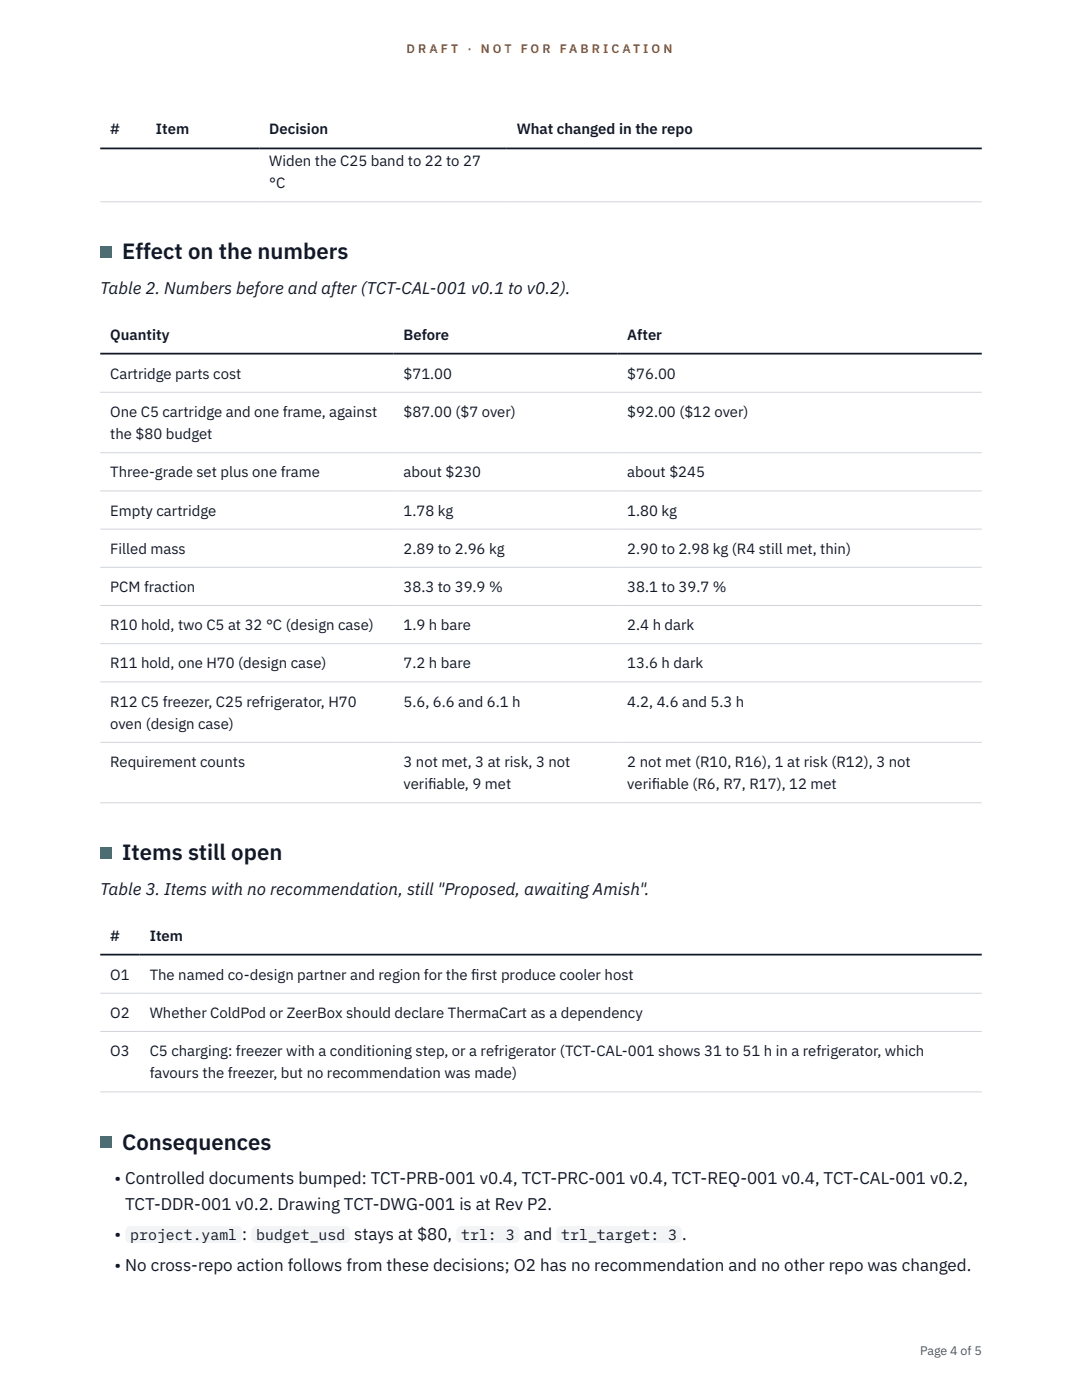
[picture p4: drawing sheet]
<svg xmlns="http://www.w3.org/2000/svg" width="216mm" height="279mm" viewBox="0 0 216 279" stroke-linecap="round" stroke-linejoin="round" font-family="sans-serif">
<defs><g id="words">
<g font-size="4.4" fill="#111827">
<text x="24.4" y="51.8">Effect on the numbers</text>
<text x="24.4" y="171.7">Items still open</text>
<text x="24.4" y="229.4">Consequences</text>
</g>
<g font-size="3.4" fill="#111827">
<text x="20" y="58.7">Table 2. Numbers before and after (TCT-CAL-001 v0.1 to v0.2).</text>
<text x="20" y="178.6">Table 3. Items with no recommendation, still &quot;Proposed, awaiting Amish&quot;.</text>
<text x="22.9" y="236.3">• Controlled documents bumped: TCT-PRB-001 v0.4, TCT-PRC-001 v0.4, TCT-REQ-001 v0.4, TCT-CAL-001 v0.2,</text>
<text x="25" y="241.4">TCT-DDR-001 v0.2. Drawing TCT-DWG-001 is at Rev P2.</text>
<text x="22.9" y="247.5">•</text>
<text x="48.3" y="247.5">:</text>
<text x="70.7" y="247.5">stays at $80,</text>
<text x="104.5" y="247.5">and</text>
<text x="136.1" y="247.5">.</text>
<text x="22.9" y="253.6">• No cross-repo action follows from these decisions; O2 has no recommendation and no other repo was changed.</text>
</g>
<g font-size="3" fill="#111827">
<text x="22" y="26.8">#</text>
<text x="31.1" y="26.8">Item</text>
<text x="53.7" y="26.8">Decision</text>
<text x="103.1" y="26.8">What changed in the repo</text>
<text x="53.7" y="33.1">Widen the C25 band to 22 to 27</text>
<text x="53.7" y="37.6">°C</text>
<text x="22" y="67.8">Quantity</text>
<text x="80.5" y="67.8">Before</text>
<text x="125.2" y="67.8">After</text>
<text x="22" y="75.6">Cartridge parts cost</text>
<text x="80.5" y="75.6">$71.00</text>
<text x="125.2" y="75.6">$76.00</text>
<text x="22" y="83.2">One C5 cartridge and one frame, against</text>
<text x="80.5" y="83.2">$87.00 ($7 over)</text>
<text x="125.2" y="83.2">$92.00 ($12 over)</text>
<text x="22" y="87.7">the $80 budget</text>
<text x="22" y="95.3">Three-grade set plus one frame</text>
<text x="80.5" y="95.3">about $230</text>
<text x="125.2" y="95.3">about $245</text>
<text x="22" y="102.9">Empty cartridge</text>
<text x="80.5" y="102.9">1.78 kg</text>
<text x="125.2" y="102.9">1.80 kg</text>
<text x="22" y="110.5">Filled mass</text>
<text x="80.5" y="110.5">2.89 to 2.96 kg</text>
<text x="125.2" y="110.5">2.90 to 2.98 kg (R4 still met, thin)</text>
<text x="22" y="118.1">PCM fraction</text>
<text x="80.5" y="118.1">38.3 to 39.9 %</text>
<text x="125.2" y="118.1">38.1 to 39.7 %</text>
<text x="22" y="125.8">R10 hold, two C5 at 32 °C (design case)</text>
<text x="80.5" y="125.8">1.9 h bare</text>
<text x="125.2" y="125.8">2.4 h dark</text>
<text x="22" y="133.4">R11 hold, one H70 (design case)</text>
<text x="80.5" y="133.4">7.2 h bare</text>
<text x="125.2" y="133.4">13.6 h dark</text>
<text x="22" y="141">R12 C5 freezer, C25 refrigerator, H70</text>
<text x="80.5" y="141">5.6, 6.6 and 6.1 h</text>
<text x="125.2" y="141">4.2, 4.6 and 5.3 h</text>
<text x="22" y="145.4">oven (design case)</text>
<text x="22" y="153.1">Requirement counts</text>
<text x="80.5" y="153.1">3 not met, 3 at risk, 3 not</text>
<text x="125.2" y="153.1">2 not met (R10, R16), 1 at risk (R12), 3 not</text>
<text x="80.5" y="157.5">verif</text>
<text x="85.4" y="157.5">iable, 9 met</text>
<text x="125.2" y="157.5">verif</text>
<text x="130.1" y="157.5">iable (R6, R7, R17), 12 met</text>
<text x="22" y="187.7">#</text>
<text x="29.9" y="187.7">Item</text>
<text x="22" y="195.5">O1</text>
<text x="29.9" y="195.5">The named co-design partner and region for the f</text>
<text x="94" y="195.5">irst produce cooler host</text>
<text x="22" y="203.1">O2</text>
<text x="29.9" y="203.1">Whether ColdPod or ZeerBox should declare ThermaCart as a dependency</text>
<text x="22" y="210.8">O3</text>
<text x="29.9" y="210.8">C5 charging: freezer with a conditioning step, or a refrigerator (TCT-CAL-001 shows 31 to 51 h in a refrigerator, which</text>
<text x="29.9" y="215.2">favours the freezer, but no recommendation was made)</text>
<text x="26" y="247.5">project.yaml</text>
<text x="51.1" y="247.5">budget_usd</text>
<text x="92" y="247.5">trl: 3</text>
<text x="112" y="247.5">trl_target: 3</text>
</g>
<g font-size="2.5" fill="#b45309">
<text x="81.1" y="10.5">D R A F T</text>
<text x="93.3" y="10.5">·</text>
<text x="95.9" y="10.5">N O T</text>
<text x="103.9" y="10.5">F O R</text>
<text x="111.7" y="10.5">F A B R I C A T I O N</text>
</g>
<text font-size="2.5" fill="#4b5563" x="183.6" y="270.3">Page 4 of 5</text>
</g></defs>
<g fill="none" stroke="#d1d5db" stroke-width=".2">
<path d="M20 40.3h175.9M20 78.3h175.9M20 90.4h175.9M20 98h175.9M20 105.6h175.9M20 113.2h175.9M20 120.8h175.9M20 128.5h175.9M20 136.1h175.9M20 148.1h175.9M20 160.2h175.9M20 198.2h175.9"/>
<path d="M20 205.8h175.9M20 217.9h175.9"/>
</g>
<path d="M20 29.6h175.9M20 70.6h175.9M20 190.5h175.9" fill="none" stroke="#111827" stroke-width=".35"/>
<g fill="#0f766e">
<path d="M20 49.2h2.2v2.2h-2.2z"/>
<path d="M20 169.1h2.2v2.2h-2.2z"/>
<path d="M20 226.8h2.2v2.2h-2.2z"/>
</g>
<g fill="#f3f4f6">
<path d="M25 244.7h23.3v3.4h-23.3z"/>
<path d="M50.1 244.7h19.8v3.4h-19.8z"/>
<path d="M91 244.7h12.7v3.4h-12.7z"/>
<path d="M111 244.7h25.1v3.4h-25.1z"/>
</g>
<use href="#words"/>
</svg>
